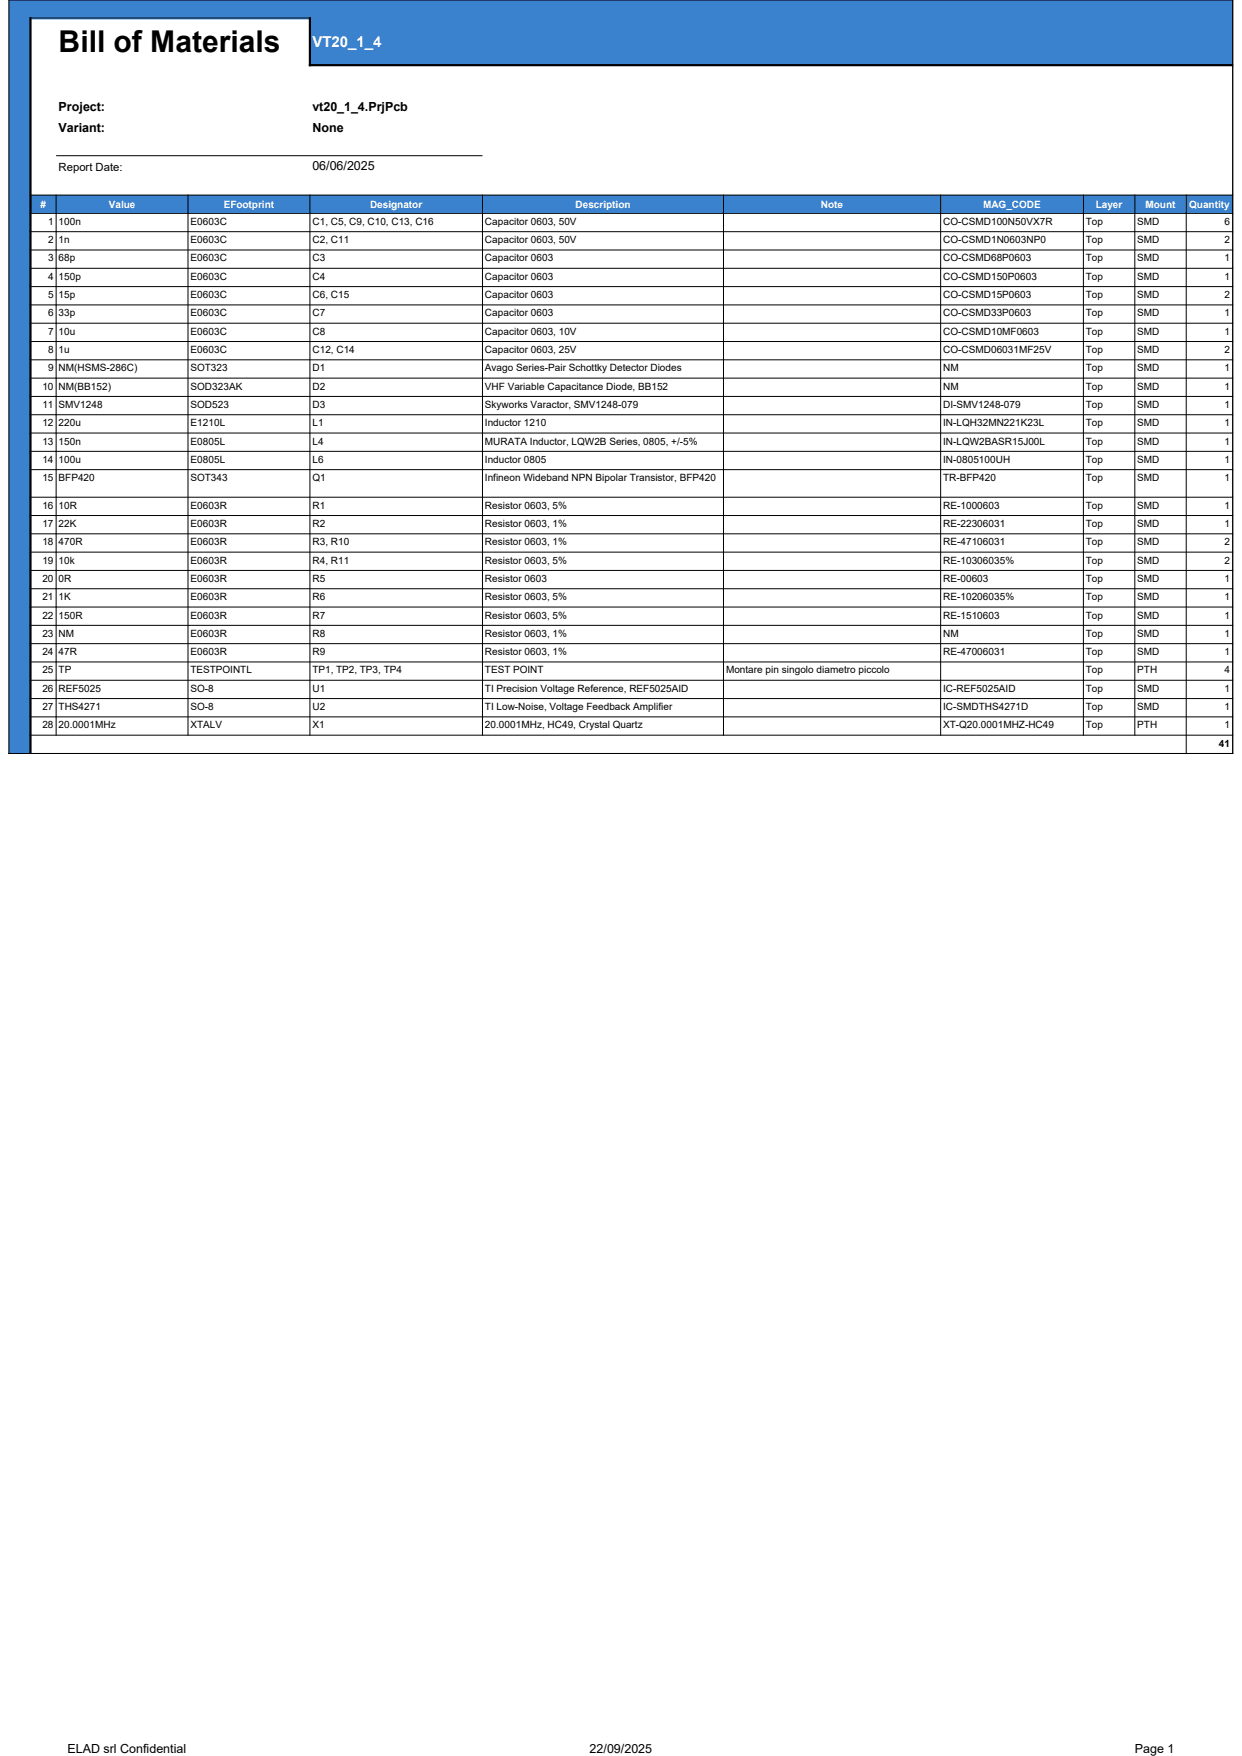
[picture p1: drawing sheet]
<svg xmlns="http://www.w3.org/2000/svg" width="210mm" height="297mm" viewBox="0 0 210 297" stroke-linecap="round" stroke-linejoin="round" font-family="sans-serif">
<defs><g id="words">
<text font-size="5.1" x="9.9" y="8.8">Bill of Materials</text>
<text font-size="2.5" fill="#fff" x="52.8" y="7.9">VT20_1_4</text>
<g font-size="2.1">
<text x="9.9" y="18.7">Project:</text>
<text x="9.9" y="22.4">Variant:</text>
<text x="52.8" y="18.7">vt20_1_4.PrjPcb</text>
<text x="52.8" y="22.4">None</text>
<text x="52.8" y="28.8">06/06/2025</text>
<text x="11.4" y="296.5">ELAD srl Confidential</text>
<text x="99.7" y="296.5">22/09/2025</text>
<text x="191.9" y="296.5">Page 1</text>
</g>
<text font-size="1.9" x="9.9" y="28.9">Report Date:</text>
<g font-size="1.7" fill="#fff">
<text x="6.8" y="35.1">#</text>
<text x="18.4" y="35.1">Value</text>
<text x="37.8" y="35.1">EFootprint</text>
<text x="62.6" y="35.1">Designator</text>
<text x="97.3" y="35.1">Description</text>
<text x="138.8" y="35.1">Note</text>
<text x="166.2" y="35.1">MAG_CODE</text>
<text x="185.3" y="35.1">Layer</text>
<text x="193.7" y="35.1">Mount</text>
<text x="201.1" y="35.1">Quantity</text>
</g>
<g font-size="1.7">
<text x="8.1" y="38">1</text>
<text x="8.1" y="41.1">2</text>
<text x="9.9" y="38">100n</text>
<text x="9.9" y="41.1">1n</text>
<text x="32.2" y="38">E0603C</text>
<text x="32.2" y="41.1">E0603C</text>
<text x="52.8" y="38">C1, C5, C9, C10, C13, C16</text>
<text x="52.8" y="41.1">C2, C11</text>
<text x="82" y="38">Capacitor 0603, 50V</text>
<text x="82" y="41.1">Capacitor 0603, 50V</text>
<text x="159.5" y="38">CO-CSMD100N50VX7R</text>
<text x="159.5" y="41.1">CO-CSMD1N0603NP0</text>
<text x="183.6" y="38">Top</text>
<text x="183.6" y="41.1">Top</text>
<text x="192.3" y="38">SMD</text>
<text x="192.3" y="41.1">SMD</text>
<text x="207.1" y="38">6</text>
<text x="207.1" y="41.1">2</text>
<text x="8.1" y="44.2">3</text>
<text x="8.1" y="47.3">4</text>
<text x="9.9" y="44.2">68p</text>
<text x="9.9" y="47.3">150p</text>
<text x="32.2" y="44.2">E0603C</text>
<text x="32.2" y="47.3">E0603C</text>
<text x="52.8" y="44.2">C3</text>
<text x="52.8" y="47.3">C4</text>
<text x="82" y="44.2">Capacitor 0603</text>
<text x="82" y="47.3">Capacitor 0603</text>
<text x="159.5" y="44.2">CO-CSMD68P0603</text>
<text x="159.5" y="47.3">CO-CSMD150P0603</text>
<text x="183.6" y="44.2">Top</text>
<text x="183.6" y="47.3">Top</text>
<text x="192.3" y="44.2">SMD</text>
<text x="192.3" y="47.3">SMD</text>
<text x="207.1" y="44.2">1</text>
<text x="207.1" y="47.3">1</text>
<text x="8.1" y="50.4">5</text>
<text x="8.1" y="53.5">6</text>
<text x="9.9" y="50.4">15p</text>
<text x="9.9" y="53.5">33p</text>
<text x="32.2" y="50.4">E0603C</text>
<text x="32.2" y="53.5">E0603C</text>
<text x="52.8" y="50.4">C6, C15</text>
<text x="52.8" y="53.5">C7</text>
<text x="82" y="50.4">Capacitor 0603</text>
<text x="82" y="53.5">Capacitor 0603</text>
<text x="159.5" y="50.4">CO-CSMD15P0603</text>
<text x="159.5" y="53.5">CO-CSMD33P0603</text>
<text x="183.6" y="50.4">Top</text>
<text x="183.6" y="53.5">Top</text>
<text x="192.3" y="50.4">SMD</text>
<text x="192.3" y="53.5">SMD</text>
<text x="207.1" y="50.4">2</text>
<text x="207.1" y="53.5">1</text>
<text x="8.1" y="56.6">7</text>
<text x="8.1" y="59.7">8</text>
<text x="9.9" y="56.6">10u</text>
<text x="9.9" y="59.7">1u</text>
<text x="32.2" y="56.6">E0603C</text>
<text x="32.2" y="59.7">E0603C</text>
<text x="52.8" y="56.6">C8</text>
<text x="52.8" y="59.7">C12, C14</text>
<text x="82" y="56.6">Capacitor 0603, 10V</text>
<text x="82" y="59.7">Capacitor 0603, 25V</text>
<text x="159.5" y="56.6">CO-CSMD10MF0603</text>
<text x="159.5" y="59.7">CO-CSMD06031MF25V</text>
<text x="183.6" y="56.6">Top</text>
<text x="183.6" y="59.7">Top</text>
<text x="192.3" y="56.6">SMD</text>
<text x="192.3" y="59.7">SMD</text>
<text x="207.1" y="56.6">1</text>
<text x="207.1" y="59.7">2</text>
<text x="7.2" y="65.9">10</text>
<text x="8.1" y="62.8">9</text>
<text x="9.9" y="62.8">NM(HSMS-286C)</text>
<text x="9.9" y="65.9">NM(BB152)</text>
<text x="32.2" y="62.8">SOT323</text>
<text x="32.2" y="65.9">SOD323AK</text>
<text x="52.8" y="62.8">D1</text>
<text x="52.8" y="65.9">D2</text>
<text x="82" y="62.8">Avago Series-Pair Schottky Detector Diodes</text>
<text x="82" y="65.9">VHF Variable Capacitance Diode, BB152</text>
<text x="159.5" y="62.8">NM</text>
<text x="159.5" y="65.9">NM</text>
<text x="183.6" y="62.8">Top</text>
<text x="183.6" y="65.9">Top</text>
<text x="192.3" y="62.8">SMD</text>
<text x="192.3" y="65.9">SMD</text>
<text x="207.1" y="62.8">1</text>
<text x="207.1" y="65.9">1</text>
<text x="7.2" y="69">11</text>
<text x="9.9" y="69">SMV1248</text>
<text x="32.2" y="69">SOD523</text>
<text x="52.8" y="69">D3</text>
<text x="82" y="69">Skyworks Varactor, SMV1248-079</text>
<text x="159.5" y="69">DI-SMV1248-079</text>
<text x="183.6" y="69">Top</text>
<text x="192.3" y="69">SMD</text>
<text x="207.1" y="69">1</text>
<text x="7.2" y="72.1">12</text>
<text x="7.2" y="75.2">13</text>
<text x="9.9" y="72.1">220u</text>
<text x="9.9" y="75.2">150n</text>
<text x="32.2" y="72.1">E1210L</text>
<text x="32.2" y="75.2">E0805L</text>
<text x="52.8" y="72.1">L1</text>
<text x="52.8" y="75.2">L4</text>
<text x="82" y="72.1">Inductor 1210</text>
<text x="82" y="75.2">MURATA Inductor, LQW2B Series, 0805, +/-5%</text>
<text x="159.5" y="72.1">IN-LQH32MN221K23L</text>
<text x="159.5" y="75.2">IN-LQW2BASR15J00L</text>
<text x="183.6" y="72.1">Top</text>
<text x="183.6" y="75.2">Top</text>
<text x="192.3" y="72.1">SMD</text>
<text x="192.3" y="75.2">SMD</text>
<text x="207.1" y="72.1">1</text>
<text x="207.1" y="75.2">1</text>
<text x="7.2" y="78.3">14</text>
<text x="7.2" y="81.4">15</text>
<text x="9.9" y="78.3">100u</text>
<text x="9.9" y="81.4">BFP420</text>
<text x="32.2" y="78.3">E0805L</text>
<text x="32.2" y="81.4">SOT343</text>
<text x="52.8" y="78.3">L6</text>
<text x="52.8" y="81.4">Q1</text>
<text x="82" y="78.3">Inductor 0805</text>
<text x="82" y="81.4">Infineon Wideband NPN Bipolar Transistor, BFP420</text>
<text x="159.5" y="78.3">IN-0805100UH</text>
<text x="159.5" y="81.4">TR-BFP420</text>
<text x="183.6" y="78.3">Top</text>
<text x="183.6" y="81.4">Top</text>
<text x="192.3" y="78.3">SMD</text>
<text x="192.3" y="81.4">SMD</text>
<text x="207.1" y="78.3">1</text>
<text x="207.1" y="81.4">1</text>
<text x="7.2" y="86">16</text>
<text x="7.2" y="89.1">17</text>
<text x="9.9" y="86">10R</text>
<text x="9.9" y="89.1">22K</text>
<text x="32.2" y="86">E0603R</text>
<text x="32.2" y="89.1">E0603R</text>
<text x="52.8" y="86">R1</text>
<text x="52.8" y="89.1">R2</text>
<text x="82" y="86">Resistor 0603, 5%</text>
<text x="82" y="89.1">Resistor 0603, 1%</text>
<text x="159.5" y="86">RE-1000603</text>
<text x="159.5" y="89.1">RE-22306031</text>
<text x="183.6" y="86">Top</text>
<text x="183.6" y="89.1">Top</text>
<text x="192.3" y="86">SMD</text>
<text x="192.3" y="89.1">SMD</text>
<text x="207.1" y="86">1</text>
<text x="207.1" y="89.1">1</text>
<text x="7.2" y="92.2">18</text>
<text x="7.2" y="95.3">19</text>
<text x="9.9" y="92.2">470R</text>
<text x="9.9" y="95.3">10k</text>
<text x="32.2" y="92.2">E0603R</text>
<text x="32.2" y="95.3">E0603R</text>
<text x="52.8" y="92.2">R3, R10</text>
<text x="52.8" y="95.3">R4, R11</text>
<text x="82" y="92.2">Resistor 0603, 1%</text>
<text x="82" y="95.3">Resistor 0603, 5%</text>
<text x="159.5" y="92.2">RE-47106031</text>
<text x="159.5" y="95.3">RE-10306035%</text>
<text x="183.6" y="92.2">Top</text>
<text x="183.6" y="95.3">Top</text>
<text x="192.3" y="92.2">SMD</text>
<text x="192.3" y="95.3">SMD</text>
<text x="207.1" y="92.2">2</text>
<text x="207.1" y="95.3">2</text>
<text x="7.2" y="98.4">20</text>
<text x="7.2" y="101.5">21</text>
<text x="9.9" y="98.4">0R</text>
<text x="9.9" y="101.5">1K</text>
<text x="32.2" y="98.4">E0603R</text>
<text x="32.2" y="101.5">E0603R</text>
<text x="52.8" y="98.4">R5</text>
<text x="52.8" y="101.5">R6</text>
<text x="82" y="98.4">Resistor 0603</text>
<text x="82" y="101.5">Resistor 0603, 5%</text>
<text x="159.5" y="98.4">RE-00603</text>
<text x="159.5" y="101.5">RE-10206035%</text>
<text x="183.6" y="98.4">Top</text>
<text x="183.6" y="101.5">Top</text>
<text x="192.3" y="98.4">SMD</text>
<text x="192.3" y="101.5">SMD</text>
<text x="207.1" y="98.4">1</text>
<text x="207.1" y="101.5">1</text>
<text x="7.2" y="104.6">22</text>
<text x="7.2" y="107.7">23</text>
<text x="9.9" y="104.6">150R</text>
<text x="9.9" y="107.7">NM</text>
<text x="32.2" y="104.6">E0603R</text>
<text x="32.2" y="107.7">E0603R</text>
<text x="52.8" y="104.6">R7</text>
<text x="52.8" y="107.7">R8</text>
<text x="82" y="104.6">Resistor 0603, 5%</text>
<text x="82" y="107.7">Resistor 0603, 1%</text>
<text x="159.5" y="104.6">RE-1510603</text>
<text x="159.5" y="107.7">NM</text>
<text x="183.6" y="104.6">Top</text>
<text x="183.6" y="107.7">Top</text>
<text x="192.3" y="104.6">SMD</text>
<text x="192.3" y="107.7">SMD</text>
<text x="207.1" y="104.6">1</text>
<text x="207.1" y="107.7">1</text>
<text x="7.2" y="110.8">24</text>
<text x="7.2" y="113.9">25</text>
<text x="9.9" y="110.8">47R</text>
<text x="9.9" y="113.9">TP</text>
<text x="32.2" y="110.8">E0603R</text>
<text x="32.2" y="113.9">TESTPOINTL</text>
<text x="52.8" y="110.8">R9</text>
<text x="52.8" y="113.9">TP1, TP2, TP3, TP4</text>
<text x="82" y="110.8">Resistor 0603, 1%</text>
<text x="82" y="113.9">TEST POINT</text>
<text x="122.8" y="113.9">Montare pin singolo diametro piccolo</text>
<text x="159.5" y="110.8">RE-47006031</text>
<text x="183.6" y="110.8">Top</text>
<text x="183.6" y="113.9">Top</text>
<text x="192.3" y="110.8">SMD</text>
<text x="192.3" y="113.9">PTH</text>
<text x="207.1" y="110.8">1</text>
<text x="207.1" y="113.9">4</text>
<text x="7.2" y="117">26</text>
<text x="9.9" y="117">REF5025</text>
<text x="32.2" y="117">SO-8</text>
<text x="52.8" y="117">U1</text>
<text x="82" y="117">TI Precision Voltage Reference, REF5025AID</text>
<text x="159.5" y="117">IC-REF5025AID</text>
<text x="183.6" y="117">Top</text>
<text x="192.3" y="117">SMD</text>
<text x="207.1" y="117">1</text>
<text x="7.2" y="120.1">27</text>
<text x="7.2" y="123.2">28</text>
<text x="9.9" y="120.1">THS4271</text>
<text x="9.9" y="123.2">20.0001MHz</text>
<text x="32.2" y="120.1">SO-8</text>
<text x="32.2" y="123.2">XTALV</text>
<text x="52.8" y="120.1">U2</text>
<text x="52.8" y="123.2">X1</text>
<text x="82" y="120.1">TI Low-Noise, Voltage Feedback Amplifier</text>
<text x="82" y="123.2">20.0001MHz, HC49, Crystal Quartz</text>
<text x="159.5" y="120.1">IC-SMDTHS4271D</text>
<text x="159.5" y="123.2">XT-Q20.0001MHZ-HC49</text>
<text x="183.6" y="120.1">Top</text>
<text x="183.6" y="123.2">Top</text>
<text x="192.3" y="120.1">SMD</text>
<text x="192.3" y="123.2">PTH</text>
<text x="207.1" y="120.1">1</text>
<text x="207.1" y="123.2">1</text>
<text x="206.1" y="126.3">41</text>
</g>
</g></defs>
<g fill="#3a82ce">
<path d="M1.5 0h206.9v3.1h-206.9z" fill-rule="evenodd"/>
<path d="M1.5 3.1h3.6v7.9h-3.6z" fill-rule="evenodd"/>
</g>
<path d="M5.1 3.1h47.3v7.9h-47.3z" fill-rule="evenodd" fill="#fff"/>
<g fill="#3a82ce">
<path d="M52.4 3.1h156v7.9h-156z" fill-rule="evenodd"/>
<path d="M1.5 11h3.6v22h-3.6z" fill-rule="evenodd"/>
</g>
<path d="M5.1 11h203.3v22h-203.3z" fill-rule="evenodd" fill="#fff"/>
<g fill="#3a82ce">
<path d="M1.5 33h206.9v3.1h-206.9z" fill-rule="evenodd"/>
<path d="M1.5 36.1h3.6v88.2h-3.6z" fill-rule="evenodd"/>
</g>
<path d="M5.1 36.1h203.3v88.2h-203.3z" fill-rule="evenodd" fill="#fff"/>
<path d="M1.5 124.3h3.6v3.1h-3.6z" fill-rule="evenodd" fill="#3a82ce"/>
<path d="M200.5 124.3h7.9v3.1h-7.9z" fill-rule="evenodd" fill="#fff"/>
<g fill="none" stroke="#000" stroke-width=".17">
<path d="M1.4 0h207.1M1.5 -.1v127.6M208.4 -.1v127.6M5 33h203.5M5 36.1h203.5M5 39.2h203.5M9.5 26.3h72.1M9.5 32.9v91.5M31.8 32.9v91.5M52.4 32.9v91.5M81.6 32.9v91.5M122.3 32.9v91.5"/>
<path d="M159.1 32.9v91.5M183.2 32.9v91.5M191.9 32.9v91.5M200.6 32.9v94.6M5 42.3h203.5M5 45.4h203.5M5 48.5h203.5M5 51.6h203.5M5 54.7h203.5M5 57.8h203.5M5 60.9h203.5M5 64h203.5"/>
<path d="M5 67.1h203.5M5 70.1h203.5M5 73.2h203.5M5 76.3h203.5M5 79.4h203.5M5 84.1h203.5M5 87.2h203.5M5 90.3h203.5M5 93.4h203.5M5 96.5h203.5M5 99.6h203.5M5 102.7h203.5"/>
<path d="M5 105.8h203.5M5 108.9h203.5M5 112h203.5M5 115.1h203.5M5 118.2h203.5M1.4 127.4h207.1M5 121.2h203.5M5 124.3h203.5"/>
</g>
<path d="M5 3.1h47.6" fill="none" stroke="#339" stroke-width=".37"/>
<path d="M5.2 2.9v124.6M52.2 11h156.3M52.4 2.9v8.3" fill="none" stroke="#000" stroke-width=".37"/>
<use href="#words"/>
</svg>
